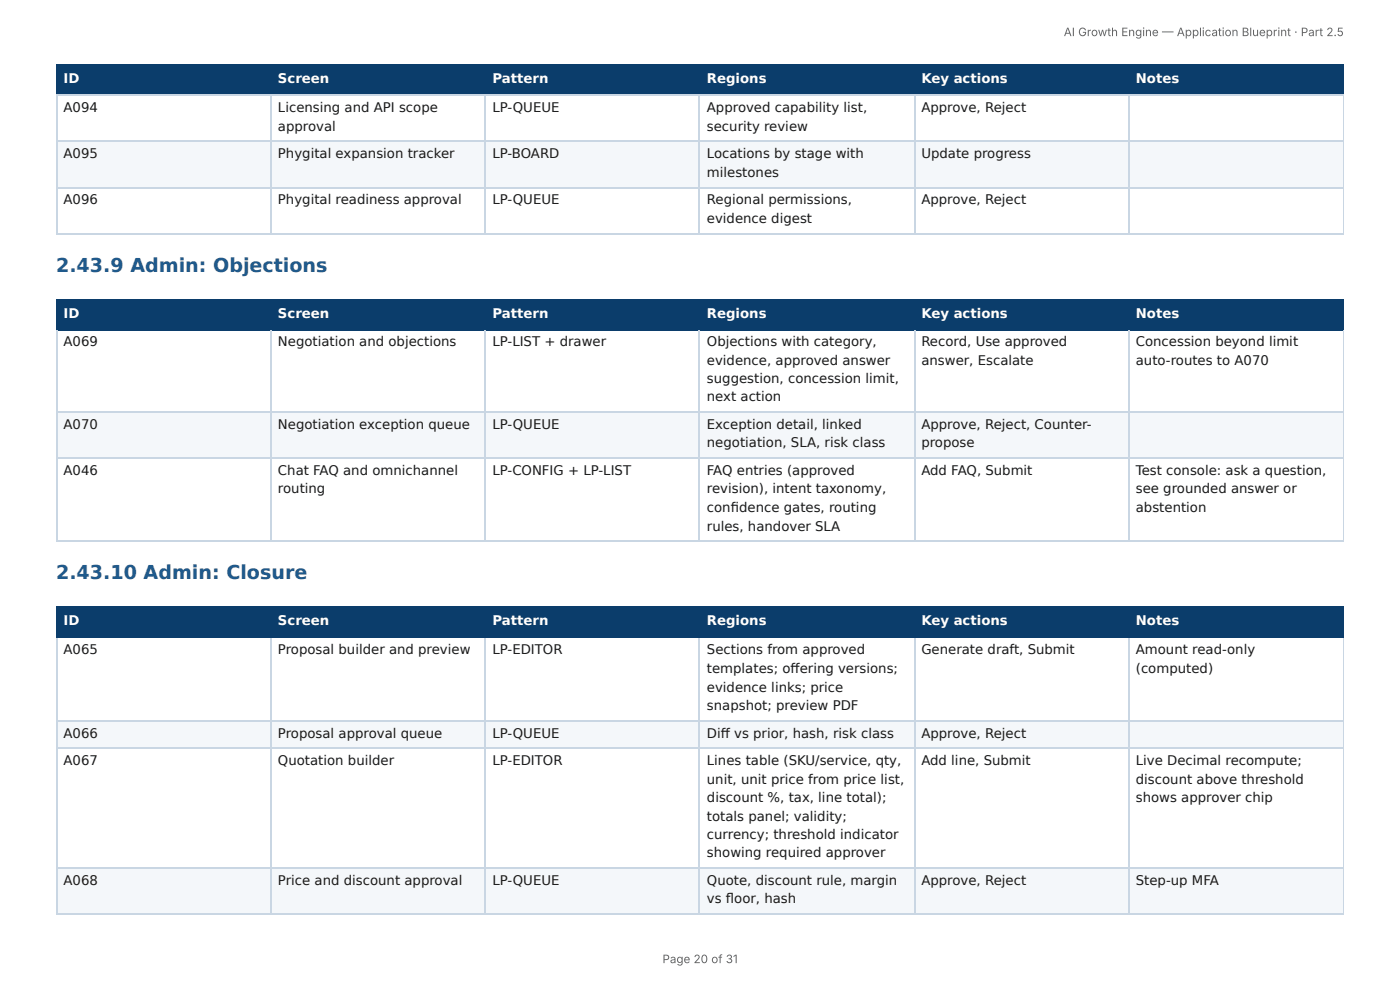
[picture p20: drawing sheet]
<svg xmlns="http://www.w3.org/2000/svg" width="297mm" height="210mm" viewBox="0 0 297 210" stroke-linecap="round" stroke-linejoin="round" font-family="sans-serif">
<defs><g id="words">
<g font-size="4.1" fill="#1f5a8c">
<text x="11.9" y="57.7">2.43.9 Admin: Objections</text>
<text x="11.9" y="123">2.43.10 Admin: Closure</text>
</g>
<g font-size="2.8" fill="#fff">
<text x="13.5" y="17.7">ID</text>
<text x="59" y="17.7">Screen</text>
<text x="104.6" y="17.7">Pattern</text>
<text x="150.1" y="17.7">Regions</text>
<text x="195.7" y="17.7">Key actions</text>
<text x="241.2" y="17.7">Notes</text>
<text x="13.5" y="67.5">ID</text>
<text x="59" y="67.5">Screen</text>
<text x="104.6" y="67.5">Pattern</text>
<text x="150.1" y="67.5">Regions</text>
<text x="195.7" y="67.5">Key actions</text>
<text x="241.2" y="67.5">Notes</text>
<text x="13.5" y="132.8">ID</text>
<text x="59" y="132.8">Screen</text>
<text x="104.6" y="132.8">Pattern</text>
<text x="150.1" y="132.8">Regions</text>
<text x="195.7" y="132.8">Key actions</text>
<text x="241.2" y="132.8">Notes</text>
</g>
<g font-size="2.8" fill="#1a1a1a">
<text x="13.5" y="23.8">A094</text>
<text x="59" y="23.8">Licensing and API scope</text>
<text x="104.6" y="23.8">LP-QUEUE</text>
<text x="150.1" y="23.8">Approved capability list,</text>
<text x="195.7" y="23.8">Approve, Reject</text>
<text x="59" y="27.8">approval</text>
<text x="150.1" y="27.8">security review</text>
<text x="13.5" y="33.6">A095</text>
<text x="59" y="33.6">Phygital expansion tracker</text>
<text x="104.6" y="33.6">LP-BOARD</text>
<text x="150.1" y="33.6">Locations by stage with</text>
<text x="195.7" y="33.6">Update progress</text>
<text x="150.1" y="37.6">milestones</text>
<text x="13.5" y="43.4">A096</text>
<text x="59" y="43.4">Phygital readiness approval</text>
<text x="104.6" y="43.4">LP-QUEUE</text>
<text x="150.1" y="43.4">Regional permissions,</text>
<text x="150.1" y="47.4">evidence digest</text>
<text x="195.7" y="43.4">Approve, Reject</text>
<text x="13.5" y="73.6">A069</text>
<text x="59" y="73.6">Negotiation and objections</text>
<text x="104.6" y="73.6">LP-LIST + drawer</text>
<text x="150.1" y="73.6">Objections with category,</text>
<text x="150.1" y="77.5">evidence, approved answer</text>
<text x="195.7" y="73.6">Record, Use approved</text>
<text x="195.7" y="77.5">answer, Escalate</text>
<text x="241.2" y="73.6">Concession beyond limit</text>
<text x="241.2" y="77.5">auto-routes to A070</text>
<text x="150.1" y="81.2">suggestion, concession limit,</text>
<text x="150.1" y="85.2">next action</text>
<text x="13.5" y="91">A070</text>
<text x="59" y="91">Negotiation exception queue</text>
<text x="104.6" y="91">LP-QUEUE</text>
<text x="150.1" y="91">Exception detail, linked</text>
<text x="150.1" y="95">negotiation, SLA, risk class</text>
<text x="195.7" y="91">Approve, Reject, Counter-</text>
<text x="195.7" y="95">propose</text>
<text x="13.5" y="100.8">A046</text>
<text x="59" y="100.8">Chat FAQ and omnichannel</text>
<text x="104.6" y="100.8">LP-CONFIG + LP-LIST</text>
<text x="150.1" y="100.8">FAQ entries (approved</text>
<text x="195.7" y="100.8">Add FAQ, Submit</text>
<text x="241.2" y="100.8">Test console: ask a question,</text>
<text x="59" y="104.8">routing</text>
<text x="150.1" y="104.8">revision), intent taxonomy,</text>
<text x="241.2" y="104.8">see grounded answer or</text>
<text x="150.1" y="108.7">confi dence gates, routing</text>
<text x="150.1" y="112.7">rules, handover SLA</text>
<text x="241.2" y="108.7">abstention</text>
<text x="13.5" y="138.9">A065</text>
<text x="59" y="138.9">Proposal builder and preview</text>
<text x="104.6" y="138.9">LP-EDITOR</text>
<text x="150.1" y="138.9">Sections from approved</text>
<text x="150.1" y="142.9">templates; off ering versions;</text>
<text x="195.7" y="138.9">Generate draft, Submit</text>
<text x="241.2" y="138.9">Amount read-only</text>
<text x="241.2" y="142.9">(computed)</text>
<text x="150.1" y="146.8">evidence links; price</text>
<text x="150.1" y="150.8">snapshot; preview PDF</text>
<text x="13.5" y="156.6">A066</text>
<text x="59" y="156.6">Proposal approval queue</text>
<text x="104.6" y="156.6">LP-QUEUE</text>
<text x="150.1" y="156.6">Diff vs prior, hash, risk class</text>
<text x="195.7" y="156.6">Approve, Reject</text>
<text x="13.5" y="162.5">A067</text>
<text x="59" y="162.5">Quotation builder</text>
<text x="104.6" y="162.5">LP-EDITOR</text>
<text x="150.1" y="162.5">Lines table (SKU/service, qty,</text>
<text x="150.1" y="166.4">unit, unit price from price list,</text>
<text x="195.7" y="162.5">Add line, Submit</text>
<text x="241.2" y="162.5">Live Decimal recompute;</text>
<text x="241.2" y="166.4">discount above threshold</text>
<text x="150.1" y="170.4">discount %, tax, line total);</text>
<text x="241.2" y="170.4">shows approver chip</text>
<text x="150.1" y="174.4">totals panel; validity;</text>
<text x="150.1" y="178.1">currency; threshold indicator</text>
<text x="150.1" y="182">showing required approver</text>
<text x="13.5" y="187.9">A068</text>
<text x="59" y="187.9">Price and discount approval</text>
<text x="104.6" y="187.9">LP-QUEUE</text>
<text x="150.1" y="187.9">Quote, discount rule, margin</text>
<text x="150.1" y="191.8">vs fl oor, hash</text>
<text x="195.7" y="187.9">Approve, Reject</text>
<text x="241.2" y="187.9">Step-up MFA</text>
</g>
<g font-size="2.5" fill="#666">
<text x="225.9" y="7.7">AI Growth Engine — Application Blueprint · Part 2.5</text>
<text x="140.7" y="204.5">Page 20 of 31</text>
</g>
</g></defs>
<g fill="#0b3d6b">
<path d="M12.2 14h45.5v6.1h-45.5z"/>
<path d="M57.7 14h45.5v6.1h-45.5z"/>
<path d="M103.2 14h45.5v6.1h-45.5z"/>
<path d="M148.7 14h45.5v6.1h-45.5z"/>
<path d="M194.2 14h45.5v6.1h-45.5z"/>
<path d="M239.7 14h45.7v6.1h-45.7z"/>
</g>
<g fill="#f4f7fa">
<path d="M12.2 29.9h45.5v9.8h-45.5z"/>
<path d="M57.7 29.9h45.5v9.8h-45.5z"/>
<path d="M103.2 29.9h45.5v9.8h-45.5z"/>
<path d="M148.7 29.9h45.5v9.8h-45.5z"/>
<path d="M194.2 29.9h45.5v9.8h-45.5z"/>
<path d="M239.7 29.9h45.7v9.8h-45.7z"/>
</g>
<path d="M11.9 13.9h273.5M12 13.8v6.6M57.5 13.8v6.6M103.1 13.8v6.6M148.6 13.8v6.6M194.3 13.8v6.6M239.8 13.8v6.6M11.9 20.2h273.5" fill="none" stroke="#0b3d6b" stroke-width=".26"/>
<path d="M285.3 13.8v6.6" fill="none" stroke="#0b3d6b" stroke-width=".21"/>
<path d="M11.9 20.2h273.5M11.9 30h273.5M11.9 39.8h273.5M12 20.4v29.3M57.5 20.4v29.3M103.1 20.4v29.3M148.6 20.4v29.3M194.3 20.4v29.3M239.8 20.4v29.3M11.9 49.6h273.5" fill="none" stroke="#c9d6e3" stroke-width=".26"/>
<path d="M285.3 20.4v29.3" fill="none" stroke="#c9d6e3" stroke-width=".21"/>
<g fill="#0b3d6b">
<path d="M12.2 63.5h45.5v6.4h-45.5z"/>
<path d="M57.7 63.5h45.5v6.4h-45.5z"/>
<path d="M103.2 63.5h45.5v6.4h-45.5z"/>
<path d="M148.7 63.5h45.5v6.4h-45.5z"/>
<path d="M194.2 63.5h45.5v6.4h-45.5z"/>
<path d="M239.7 63.5h45.7v6.4h-45.7z"/>
</g>
<g fill="#f4f7fa">
<path d="M12.2 87.6h45.5v9.8h-45.5z"/>
<path d="M57.7 87.6h45.5v9.8h-45.5z"/>
<path d="M103.2 87.6h45.5v9.8h-45.5z"/>
<path d="M148.7 87.6h45.5v9.8h-45.5z"/>
<path d="M194.2 87.6h45.5v9.8h-45.5z"/>
<path d="M239.7 87.6h45.7v9.8h-45.7z"/>
</g>
<path d="M11.9 63.6h273.5M11.9 70h273.5M12 63.5v6.6M57.5 63.5v6.6M103.1 63.5v6.6M148.6 63.5v6.6M194.3 63.5v6.6M239.8 63.5v6.6" fill="none" stroke="#0b3d6b" stroke-width=".26"/>
<path d="M285.3 63.5v6.6" fill="none" stroke="#0b3d6b" stroke-width=".21"/>
<path d="M12 70.1v45M57.5 70.1v45M103.1 70.1v45M148.6 70.1v45M194.3 70.1v45M239.8 70.1v45M11.9 87.4h273.5M11.9 97.2h273.5M11.9 115h273.5" fill="none" stroke="#c9d6e3" stroke-width=".26"/>
<path d="M285.3 70.1v45" fill="none" stroke="#c9d6e3" stroke-width=".21"/>
<g fill="#0b3d6b">
<path d="M12.2 129.1h45.5v6.4h-45.5z"/>
<path d="M57.7 129.1h45.5v6.4h-45.5z"/>
<path d="M103.2 129.1h45.5v6.4h-45.5z"/>
<path d="M148.7 129.1h45.5v6.4h-45.5z"/>
<path d="M194.2 129.1h45.5v6.4h-45.5z"/>
<path d="M239.7 129.1h45.7v6.4h-45.7z"/>
</g>
<g fill="#f4f7fa">
<path d="M12.2 152.9h45.5v5.9h-45.5z"/>
<path d="M57.7 152.9h45.5v5.9h-45.5z"/>
<path d="M103.2 152.9h45.5v5.9h-45.5z"/>
<path d="M148.7 152.9h45.5v5.9h-45.5z"/>
<path d="M194.2 152.9h45.5v5.9h-45.5z"/>
<path d="M239.7 152.9h45.7v5.9h-45.7z"/>
<path d="M12.2 184.4h45.5v9.8h-45.5z"/>
<path d="M57.7 184.4h45.5v9.8h-45.5z"/>
<path d="M103.2 184.4h45.5v9.8h-45.5z"/>
<path d="M148.7 184.4h45.5v9.8h-45.5z"/>
<path d="M194.2 184.4h45.5v9.8h-45.5z"/>
<path d="M239.7 184.4h45.7v9.8h-45.7z"/>
</g>
<path d="M11.9 129h273.5M11.9 135.3h273.5M12 128.9v6.6M57.5 128.9v6.6M103.1 128.9v6.6M148.6 128.9v6.6M194.3 128.9v6.6M239.8 128.9v6.6" fill="none" stroke="#0b3d6b" stroke-width=".26"/>
<path d="M285.3 128.9v6.6" fill="none" stroke="#0b3d6b" stroke-width=".21"/>
<path d="M12 135.5v58.7M57.5 135.5v58.7M103.1 135.5v58.7M148.6 135.5v58.7M194.3 135.5v58.7M239.8 135.5v58.7M11.9 153.1h273.5M11.9 158.9h273.5M11.9 184.3h273.5M11.9 194.1h273.5" fill="none" stroke="#c9d6e3" stroke-width=".26"/>
<path d="M285.3 135.5v58.7" fill="none" stroke="#c9d6e3" stroke-width=".21"/>
<use href="#words"/>
</svg>
